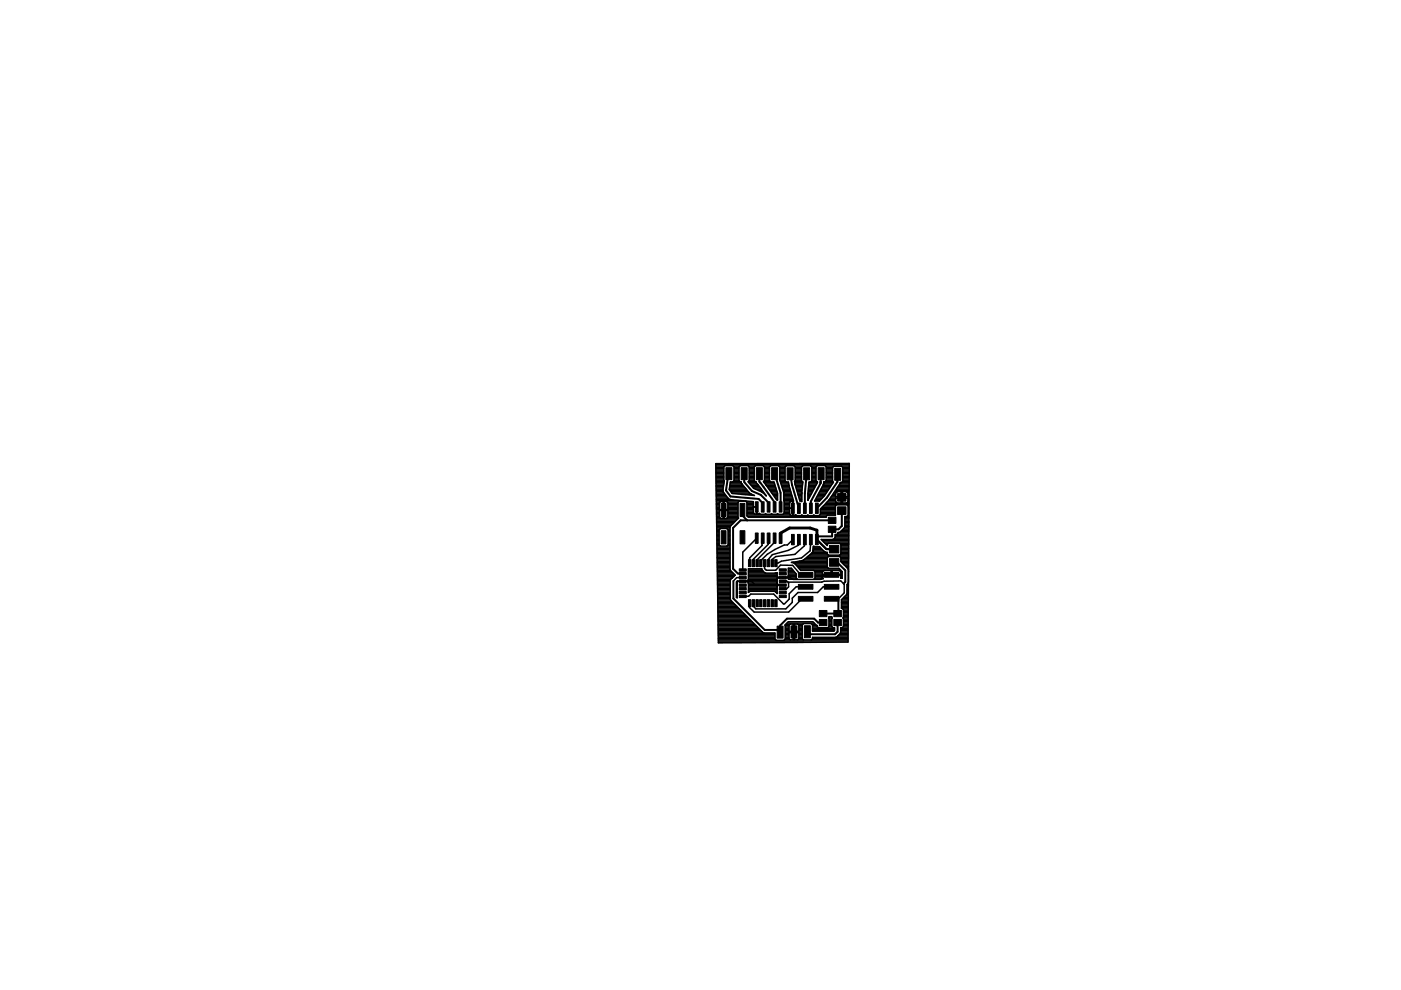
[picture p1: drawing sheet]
<svg xmlns="http://www.w3.org/2000/svg" width="297mm" height="210mm" viewBox="0 0 297 210" stroke-linecap="round" stroke-linejoin="round" font-family="sans-serif">
<g fill="#000" stroke="#000" stroke-width=".21">
<path d="M153.9 99.2h1.3v2.5h-1.3zM157.1 99.2h1.3v2.5h-1.3zM160.4 99.2h1.2v2.5h-1.2zM163.6 99.2h1.3v2.5h-1.3zM166.9 99.2h1.2v2.5h-1.2zM170.4 99.2h1.3v2.5h-1.3zM173.5 99.2h1.2v2.5h-1.2zM177 99.3h1.2v2.5h-1.2zM152.9 106.7h1v2.8h-1zM152.9 112.5h1v2.8h-1zM156.9 106.7h1v2.8h-1zM156.9 112.5h1v2.8h-1z"/>
<path d="M158.7 118.7h.5v1.4h-.5zM159.5 118.7h.5v1.4h-.5zM160.1 106.4h.6v2.2h-.6zM160.1 113h.6v2.2h-.6zM160.3 118.7h.5v1.4h-.5zM161.1 118.7h.5v1.4h-.5zM161.4 113h.6v2.2h-.6zM161.4 106.4h.6v2.2h-.6zM161.9 118.7h.5v1.4h-.5zM162.7 118.7h.5v1.4h-.5zM162.7 113h.6v2.2h-.6zM162.7 106.4h.6v2.2h-.6z"/>
<path d="M163.5 118.7h.5v1.4h-.5zM163.9 113h.6v2.2h-.6zM163.9 106.4h.6v2.2h-.6zM164.3 118.7h.5v1.4h-.5zM165.2 113h.6v2.2h-.6zM165.2 106.4h.6v2.2h-.6zM167.8 106.7h.6v2.2h-.6zM167.8 113.3h.6v2.2h-.6zM169.1 113.3h.6v2.2h-.6zM169.1 106.7h.6v2.2h-.6zM170.3 113.3h.6v2.2h-.6zM170.3 106.7h.6v2.2h-.6z"/>
<path d="M171.6 113.3h.6v2.2h-.6zM171.6 106.7h.6v2.2h-.6zM172.9 113.3h.6v2.2h-.6zM172.9 106.7h.6v2.2h-.6zM175.6 109.7h1.6v1.3h-1.6zM175.6 111.6h1.6v1.3h-1.6zM175.9 115.6h1.9v1.6h-1.9zM175.9 118.4h1.9v1.7h-1.9zM177.6 107.5h1.8v1.6h-1.8zM177.6 104.6h1.8v1.7h-1.8zM156.7 126.2h1.5v.5h-1.5zM156.7 125.4h1.5v.5h-1.5z"/>
<path d="M156.7 124.6h1.5v.5h-1.5zM156.7 123.8h1.5v.5h-1.5zM156.7 123h1.5v.5h-1.5zM156.7 122.2h1.5v.5h-1.5zM156.7 121.4h1.5v.5h-1.5zM156.7 120.6h1.5v.5h-1.5zM158.7 127.1h.5v1.5h-.5zM159.5 127.1h.5v1.5h-.5zM160.3 127.1h.5v1.5h-.5zM161.1 127.1h.5v1.5h-.5zM161.9 127.1h.5v1.5h-.5zM162.7 127.1h.5v1.5h-.5z"/>
<path d="M163.5 127.1h.5v1.5h-.5zM164.3 127.1h.5v1.5h-.5zM164.8 132.8h1.2v2.5h-1.2zM165.2 120.6h1.5v.5h-1.5zM165.2 121.4h1.5v.5h-1.5zM165.2 122.2h1.5v.5h-1.5zM165.2 123h1.5v.5h-1.5zM165.2 123.8h1.5v.5h-1.5zM165.2 124.6h1.5v.5h-1.5zM165.2 125.4h1.5v.5h-1.5zM165.2 126.2h1.5v.5h-1.5zM167.7 132.7h1.3v2.6h-1.3z"/>
<path d="M170.5 132.7h1.3v2.5h-1.3zM169.3 126.4h3.1v1.1h-3.1zM169.3 123.9h3.1v1h-3.1zM169.3 121.4h3.1v1h-3.1zM173.7 129.4h1.6v1.3h-1.6zM173.7 131.3h1.6v1.4h-1.6zM174.8 126.4h3.1v1.1h-3.1zM174.8 123.9h3.1v1h-3.1zM174.8 121.4h3.1v1h-3.1zM176.8 129.4h1.6v1.3h-1.6zM176.8 131.3h1.6v1.4h-1.6z"/>
</g>
<g fill="none" stroke="#000" stroke-width=".32">
<path d="M151.8 98.3h28.3l-.3 37.8-27.5 .2zM151.8 98.8h1.8M151.8 98.5h28.3M151.8 99.9h1.7M151.8 99.6h1.7M151.8 99.4h1.7M151.8 99.1h1.7M155.5 98.8h1.4M155.6 99.9h1.1M155.6 99.6h1.1M155.6 99.4h1.1M155.6 99.1h1.1"/>
<path d="M158.7 98.8h1.4M158.9 99.9h1M158.9 99.6h1M158.9 99.4h1M158.9 99.1h1M161.9 98.8h1.4M162.1 99.9h1M162.1 99.6h1M162.1 99.4h1M162.1 99.1h1M165.1 98.8h1.5M165.3 99.9h1.1"/>
<path d="M165.3 99.6h1.1M165.3 99.4h1.1M165.3 99.1h1.1M168.4 98.8h1.7M168.6 99.9h1.3M168.6 99.6h1.3M168.6 99.4h1.3M168.6 99.1h1.3M171.9 98.8h1.3M172.1 99.9h.9M172.1 99.6h.9M172.1 99.4h.9"/>
<path d="M172.1 99.1h.9M175 98.8h5.1M175.2 99.9h1.3M175.2 99.6h1.3M175.2 99.4h1.3M175.2 99.1h1.3M178.7 99.1h1.4M178.7 99.9h1.4M178.7 99.6h1.4M178.7 99.4h1.4M151.8 100.4h1.7M151.8 100.2h1.7"/>
<path d="M151.8 101.8h1.7M151.8 101.5h1.7M151.8 101.3h1.7M151.8 101h1.7M151.8 100.7h1.7M151.8 103.4h1.5M151.8 103.2h1.6M151.8 102.9h1.6M151.8 102.6h1.7M151.8 102.4h1.7M151.8 102.1h1.7M151.8 104.3h1.5"/>
<path d="M151.8 104.8h1.9M151.8 104.5h1.7M151.8 104h1.5M151.8 103.7h1.5M151.9 105.3h2.2M151.9 105.6h2.4M151.9 105.9h2.9l4.9 .5v2.4l.4 .2 .9-.1M151.9 106.2h5.7M151.9 105.1h2M151.9 107h.6M151.9 107.8h.6M151.9 107.5h.6"/>
<path d="M151.9 107.3h.6M151.9 106.7h.6M151.9 106.4h.7M151.9 109.2h.6M151.9 108.9h.6M151.9 108.6h.6M151.9 108.4h.6M151.9 108.1h1.4M151.9 110.8h3.7M151.9 110.5h4M151.9 110.3h4.2M151.9 110h4.5"/>
<path d="M151.9 109.7h.7M151.9 109.5h.6M152 112.2h.6M152 111.9h2.8M152 111.6h2.8M152 111.4h3.1M152 111.1h3.3M152 113.5h.5M152 113.3h.5M152 113h.5M152 112.7h.5M152 112.5h.5"/>
<path d="M152 114.4h.5M152 115.2h.5M152 114.9h.5M152 114.6h.5M152 114.1h.5M152 113.8h.5M152 116h2.8M152 116.5h2.8M152 116.3h2.8M152 115.7h.7M152 115.4h.5M152 118.2h2.8"/>
<path d="M152 117.9h2.8M152 117.6h2.8M152 117.4h2.8M152 117.1h2.8M152 116.8h2.8M152.1 119.3h2.7M152.1 119.5h2.7M152.1 119h2.7M152.1 118.7h2.7M152.1 118.4h2.7M152.1 119.8h2.7M152.5 112.3l.2-.2h1.4l.3 .2v3.2l-.3 .3h-1.4l-.2-.3z"/>
<path d="M152.6 106.5l.7-.2v3.6h-.5l-.3-.2v-1.5h1.8v1.4l-.1 .3h-.7v-3.6h.6l.2 .3v1.4h-1.8zM153.2 104l.4-2-.1-3 .2-.3h1.7l.2 .3v2.9l-.2 .3h-.5l-.3 1.6 .6 .8 4.8 .5-.8-.3M153.2 104l.1 .3M153.2 104h.1M153.3 104.3l1.3 1.6M153.3 104.3h.1M153.3 107h.2M153.3 109.7h.2M153.3 109.5h.2M153.3 109.2h.2M153.3 108.9h.2M153.3 108.6h.2"/>
<path d="M153.3 108.4h.2M153.3 107.8h.2M153.3 107.5h.2M153.3 107.3h.2M153.3 106.7h.2M153.3 106.4h.2M153.5 108.1h3M154.2 115.7h.6M154.2 112.2h.6M154.2 106.4h2.3M154.3 105.6h.1M154.3 109.7h2.2"/>
<path d="M154.3 107h2.2M154.3 109.5h2.2M154.3 109.2h2.2M154.3 108.9h2.2M154.3 108.6h2.2M154.3 108.4h2.2M154.3 107.8h2.2M154.3 107.5h2.2M154.3 107.3h2.2M154.3 106.7h2.2M154.4 114.4h.4M154.4 115.2h.4"/>
<path d="M154.4 115.4h.4M154.4 114.9h.4M154.4 114.6h.4M154.4 114.1h.4M154.4 113.8h.4M154.4 113.5h.4M154.4 113.3h.4M154.4 113h.4M154.4 112.7h.4M154.4 112.5h.4M154.6 103.7h3.6M154.7 105.9h.1"/>
<path d="M154.7 103.4h3.3M154.7 103.2h3.1M154.7 104h3.8M154.7 102.9h2.8M154.8 102.6h2.5M154.8 102.4h2.3M155 104.3h3.7M155.2 104.5h3.7M155.4 102.1h1.5M155.6 101.8h1.1M155.6 101.5h1.1M155.6 101.3h1.1"/>
<path d="M155.6 101h1.1M155.6 100.7h1.1M155.6 100.4h1.1M155.6 100.2h1.1M156.5 109.7l.1 .1-1.8 2v8.9l1.1 1.3-1 .8M157.1 102.3v-.1l-.4-.3v-2.9l.3-.3h1.6l.3 .3v2.9l-.3 .3 1.2 1.3 1.9 .9M157.1 102.3l.1 .3M157.2 104.8h2.2M157.2 102.6l1.7 1.9M158.3 106.4h1.4M158.4 107h1.3M158.4 109.2h9.1"/>
<path d="M158.4 108.9h1.5M158.4 108.6h1.3M158.4 108.4h1.3M158.4 108.1h1.3M158.4 107.8h1.3M158.4 107.5h1.3M158.4 107.3h1.3M158.4 106.7h1.3M158.5 109.5h16.7M158.7 102.1h1.4M158.8 102.4h1.6M158.9 101.8h1"/>
<path d="M158.9 101.5h1M158.9 101.3h1M158.9 101h1M158.9 100.7h1M158.9 100.4h1M158.9 100.2h1M158.9 104.5l.1 .1M159 104.6h.1M159 104.6l.2 .2M159 102.6h1.5M159.2 104.8h.1M159.3 102.9h1.5"/>
<path d="M159.5 103.2h1.5M159.7 103.4h1.5M159.7 107.5h.7v1.5M160.2 103.7h1.2M160.4 114.1l-2.9 3v3.8M160.4 108.9h.1M160.4 108.6h.1M160.4 108.4h.1M160.4 108.1h.1M160.4 107.8h.1M160.4 107.5h.1M160.8 104h.8"/>
<path d="M161 108.9h.1M161.4 104.3h.4M161.6 115.6h-.1M161.7 104.4h.1M161.7 114.1l-.1 .1-.1 1.5-2.6 2.6v1.1M161.8 104.5h.2M161.9 102.1h1.4M162.1 102.4h2M162.1 101.8h1M162.1 101.5h1M162.1 101.3h1M162.1 101h1"/>
<path d="M162.1 100.7h1M162.1 100.4h1M162.1 100.2h1M162.1 104.8h.1M162.1 119.4v1.1l.4 .4h2l1-1.1 2.6 .1 1.7 2h1M162.3 102.6h1.9M162.4 102.8l-.5-.7 .2-.2v-2.9l-.3-.3h-1.6l-.3 .3v2.9l.4 .3 2.2 2.9-.8-.7M162.4 102.8h.1M162.4 102.8l.1 .1M162.4 105.1h.1M162.5 102.9v.1M162.5 102.9h1.8"/>
<path d="M162.5 103l2.3 3v-1.4l-.7-2.4h-.7l-.3-.3v-2.9l.3-.3h1.7l.2 .3v2.7l.8 2.6M162.5 103h.1M162.7 103.2h1.7M162.9 103.4h1.6M163 114.1l-.1 1.3-3.2 3.2v.8M163 103.7h1.6M163.2 104h1.5M163.4 104.3h1.3M163.6 104.5h1.2M163.8 104.8h1M164 105.1h.8M164.2 105.3h.6"/>
<path d="M164.2 114.1v.9l-3.7 3.7v.7M164.4 105.6h.4M164.6 105.9h.2M165.3 101.5h1.1M165.3 101.3h1.1M165.3 101h1.1M165.3 100.7h1.1M165.3 100.4h1.1M165.3 100.2h1.1M165.4 101.8h1M165.4 102.1h1.2M165.5 102.4h1.7"/>
<path d="M165.6 102.6h1.6M165.7 102.9h1.6M165.8 103.2h1.5M165.9 103.4h1.5M165.9 103.7h1.6M166.1 104h1.5M166.1 104.3h1.6M166.1 104.3l.2 4.5-.3 .3h-1l-.1-.2-.2 .2h-1l-.1-.2-.1 .2h-1l-.2-.2-.1 .2h-1l-.2-.2M166.1 108.9h1.3M166.2 105.3h1.8M166.2 105.6h1.9M166.2 105.9h1.9"/>
<path d="M166.2 105.1h1.7M166.2 104.8h1.6M166.2 104.5h1.5M166.2 106.2h2M166.3 107h1.1M166.3 108.6h1.1M166.3 108.4h1.1M166.3 108.1h1.1M166.3 107.8h1.1M166.3 107.5h1.1M166.3 107.3h1.1M166.3 106.7h1.1"/>
<path d="M166.3 106.4h1.2M167.3 102.9v.2M167.3 103.1l1 3.2h-.6l-.2 .1M167.4 107.8h.7M167.4 108.9l.2 .3M167.5 106.4l-.1 2.5M167.6 109.2h1.1M168.1 106.3v3M168.1 107h.1M168.1 109.2h.1M168.1 108.9h.1M168.1 108.6h.1"/>
<path d="M168.1 108.4h.1M168.1 108.1h.1M168.1 107.8h.1M168.1 107.5h.1M168.1 107.3h.1M168.1 106.7h.1M168.1 106.4h.1M168.1 114.4l-1.2 1.1h-.6l-2 1-1.6 1-1.4 1.3v.6M168.2 119.3l.2 .1M168.4 119.4h.1M168.4 119.4l.2 .1M168.5 102.1l.1-.2v-2.9l-.3-.3h-1.6l-.3 .3v2.9l.3 .3h.5l.1 .7"/>
<path d="M168.5 102.1l1.1 4.1 .4 .1v-1.6l.2-2.5M168.5 102.1h1.6M168.5 102.4h1.7M168.6 102.6h1.6M168.6 119.5l1.2 1.4h2.8l.2 .3v1.4l-.2 .2 1.9-.1M168.6 119.5h6.8M168.6 101.8h1.3M168.6 101.5h1.3M168.6 101.3h1.3M168.6 101h1.3M168.6 100.7h1.3M168.6 100.4h1.3"/>
<path d="M168.6 100.2h1.3M168.6 102.9h1.5M168.7 109.2h.1M168.7 103.2h1.4M168.8 103.4h1.3M168.8 119.8h6.6M168.9 103.7h1.2M169 104h1M169 104.3h1M169.1 104.5h.9M169.2 104.8h.8M169.3 105.1h.7"/>
<path d="M169.4 105.3h.6M169.4 114.4l-.1 1.2-2.2 1.1-3.4 .9-.8 1v.8M169.4 119h6M169.4 105.6h.6M169.5 105.9h.5M169.6 106.2h.4M170.2 118.9h.1M170.2 118.9l-2.4 .4h7.6M170.2 102.2h.1M170.2 102.2l-.3-.3v-2.9l.3-.3h1.7l.2 .3v2.9l-.2 .3h-.4l-.2 3.9M170.4 118.7h5M170.6 114.4v1.3l-2.1 1.8-4 .5-.8 .6v.8"/>
<path d="M170.7 118.4h4.7M171 118.2h4.5M171.3 105.3h.4M171.3 105.6h.2M171.3 105.9h.1M171.3 105.1h.5M171.3 104.8h.7M171.3 104.5h.8M171.3 106v.1M171.3 104.3h1M171.4 105.9l-.1 .1M171.4 117.9h8.5"/>
<path d="M171.4 104h1M171.4 103.7h1.2M171.4 103.4h1.3M171.4 103.2h1.4M171.5 102.9h1.5M171.5 102.6h1.6M171.5 102.4h1.8M171.7 117.6h3.9M171.9 114.4l-.2 2.4-1.8 1.5-4.2 .7-.8 .4h-.4M172 102.1h1.2M172 117.4h3.4M172 117.3l.1 .1"/>
<path d="M172 117.3l-1.8 1.6M172.1 101.8h.9M172.1 101.5h.9M172.1 101.3h.9M172.1 101h.9M172.1 100.7h.9M172.1 100.4h.9M172.1 100.2h.9M172.2 117.2h.1M172.2 117.2l-.2 .1M172.3 117.1h2.8M172.3 117h.1"/>
<path d="M172.3 117l-.1 .2M172.4 116.7v.1M172.4 116.7l-.1 .3M172.4 116.8h2.2M172.4 116.5h2M172.4 116.3h1.7M172.4 116h1.4M172.7 116l-.1-.2-.2 .1v.8M172.7 106.2h1.1M172.9 105.9h1.2M173 105.6h1.3M173.2 105.3h1.4"/>
<path d="M173.3 105.1h1.5M173.5 104.8h1.5M173.6 104.5h1.6M173.7 116l1.2 1M173.8 104.3h1.6M173.8 109.2h3.3M173.9 104h1.6M173.9 108.9h3.2M173.9 108.6h3.2M173.9 108.4h3.2M173.9 108.1h3.2M174.1 107.8h3"/>
<path d="M174.1 103.7h1.6M174.2 103.4h1.7M174.3 107.5h2.8M174.3 114.6h5.7M174.3 103.2h1.8M174.5 102.9h1.8M174.6 107.3h2.5M174.6 114.9h5.4M174.6 102.6h1.8M174.6 102.5h.1M174.6 102.4h2M174.8 117h.1"/>
<path d="M174.8 107h5.2M174.9 115.2h5.1M175 102.1h1.6M175.1 106.7h4.9M175.2 115.4h.2M175.2 101.8h1.3M175.2 101.5h1.3M175.2 101.3h1.3M175.2 101h1.3M175.2 100.7h1.3M175.2 100.4h1.3M175.2 100.2h1.3"/>
<path d="M175.3 106.4h1.9M175.6 106.2h1.6M175.6 115.2l-.2 .3M175.9 105.9l-2 2v1.2l-.2 .2h-1l-.1-.1-.2 .1h-1l-.1-.1-.2 .1h-.9l-.2-.1-.1 .1h-1l-.2-.1M175.9 105.9h1.3M176 105.6h4M176.2 105.3h3.8M176.4 105.1h.8M176.6 104.8h.6M176.6 114.4h3.4M176.8 104.5h.4M176.9 104.3h3.1"/>
<path d="M177 114.1h3M177.1 113.8h2.9M177.1 113.5h2.9M177.1 107.3v1.9h-1.7l-.2 .5h-16.5l-.3-.3v-2.9l-.3-.2h-1.4l-.2 .2v3.2M177.1 104h2.9M177.2 105.6v.8M177.2 104.5v.8M177.3 103.7h2.7M177.4 107l-.3 .3M177.5 113.3h2.5M177.5 103.4h2.5M177.5 104.2l-.3 .3"/>
<path d="M177.7 113h2.3M177.7 103.2h2.3M177.8 102.9h2.2M178 115.2l.3 .3M178 102.6h2M178.1 117.6h1.8M178.2 102.4h1.8M178.2 102.3l.5-.3v-2.9l-.3-.3h-1.6l-.3 .3v2.9l.2 .2-1.9 2.9-1.1 1.2-1-.1 1.9-3.5v-.5h.3l.3-.3v-2.9l-.3-.3h-1.6l-.3 .3v2.9l.3 .4-1.9 3.6M178.2 102.3h.1M178.2 102.3l-2.3 3.6M178.2 118.2h1.7M178.2 112.7h1.8"/>
<path d="M178.3 115.5v1.9l-.3 .3h-2.4l-.2-.3v-.3l-.5-.1M178.3 116h1.6M178.3 119h1.6M178.3 118.7h1.6M178.3 118.4h1.6M178.3 117.4h1.6M178.3 117.1h1.6M178.3 116.8h1.6M178.3 116.5h1.6M178.3 116.3h1.6M178.3 115.7h1.6M178.3 115.4h1.7"/>
<path d="M178.3 104.2v2.5l-.9-.1-.2-.2M178.3 105.9h.3M178.3 106.4h.3M178.3 106.2h.3M178.3 105.1h.3M178.3 104.8h.3M178.3 104.5h.3M178.5 119.3h1.4M178.5 112.5h1.5M178.6 104.2v2.5l.9-.1 .2-.2M178.6 102.1h1.4M178.7 101.8h1.3"/>
<path d="M178.7 101.5h1.3M178.7 101.3h1.3M178.7 101h1.4M178.7 100.7h1.4M178.7 100.4h1.4M178.7 100.2h1.4M178.8 119.5h1.1M178.8 112.2h1.2M179 119.8h.9M179 111.9h1M179 111.9l-.9 .9-.4 .1-.3 .4h-.3v.6l-.3 .4-2.7 .1 1.3 1.3v-.2M179.1 111.7l-.1 .2"/>
<path d="M179.1 111.6h.9M179.1 111.4h.9M179.1 111.1h.9M179.1 110.8h.9M179.1 110.5h.9M179.1 110.3h.9M179.1 110h.9M179.1 109.7h.9M179.4 104.2l.4 .4v.7M179.6 107l.2 .3M179.6 109.5h.4M179.7 106.4h.3"/>
<path d="M179.8 104.5h.2M179.8 105.6l-.1 .8M179.8 105.9h.2M179.8 106.2h.2M179.8 105.1h.2M179.8 104.8h.2M179.8 107.3v1.9l-.2 .3h-.5v2.2M179.8 109.2h.2M179.8 108.9h.2M179.8 108.6h.2M179.8 108.4h.2M179.8 108.1h.2"/>
<path d="M179.8 107.8h.2M179.8 107.5h.2M179.8 107.3h.2M152.1 120.9h2.8M152.1 120.6h2.7M152.1 120.4h2.7M152.1 120.1h2.7M152.1 121.7h3.5M152.1 122.6h3.2M152.1 122.3h3.4M152.1 122h3.7M152.1 121.5h3.3"/>
<path d="M152.1 121.2h3M152.1 122.8h2.8M152.1 123.9h2.7M152.1 123.6h2.7M152.1 123.4h2.7M152.1 123.1h2.7M152.1 125.6h2.7M152.1 125.3h2.7M152.1 125h2.7M152.1 124.7h2.7M152.1 124.5h2.7M152.1 124.2h2.7"/>
<path d="M152.2 126.9h2.6M152.2 126.6h2.6M152.2 126.4h2.6M152.2 126.1h2.6M152.2 125.8h2.6M152.2 128.3h3.7M152.2 128h3.5M152.2 127.7h3.2M152.2 127.5h2.9M152.2 127.2h2.7M152.2 129.1h4.5M152.2 129.9h5.4"/>
<path d="M152.2 129.6h5.1M152.2 129.4h4.8M152.2 128.8h4.3M152.2 128.5h4M152.2 130.7h6.2M152.2 131.3h6.7M152.2 131h6.4M152.2 130.5h5.9M152.2 130.2h5.6M152.3 131.8h7.2M152.3 132.9h8.3M152.3 132.7h8"/>
<path d="M152.3 132.4h7.7M152.3 132.1h7.4M152.3 131.6h6.9M152.3 134.3h12M152.3 134h9.3M152.3 133.7h9.1M152.3 133.5h8.8M152.3 133.2h8.5M152.3 135.1h12M152.3 135.7h12.2M152.3 135.4h12M152.3 134.8h12"/>
<path d="M152.3 134.6h12M152.3 136.2h18M152.3 135.9h27.5M154.9 122.8v4.5l6.9 6.8 2.5 .1v1.3l.3 .3h1.6l.3-.3-.1-3 .7-.7h5.2l.9 .8v.2l.3 .3h2l.3-.3v-2.1h.5l.1 .3-.1 1.8 .3 .3h.3v.6l-.1 .1h-4.5v-1.3l-.3-.3h-1.7l-.2 .3v2.9l.2 .3h1.7l.3-.3v-.3l5.1-.1 .8-.7v-1.2h.4l.2-.3v-3.6l-.4-.2v-1.9l1.2-1.3M156.1 126.6h.2M156.1 126.4h.2M156.1 126.1h.2M156.1 125.8h.2M156.1 125.6h.2M156.1 125.3h.2M156.1 125h.2M156.1 124.7h.2"/>
<path d="M156.1 124.5h.2M156.1 124.2h.2M156.1 123.9h.2M156.1 123.6h.2M156.2 123.4h.1M156.3 123.2h2.3M156.3 123.5v-.3l-.2 .2v3.2M156.3 123.5v3.3l-.2-.2M156.3 123.5l.1 .1M157.5 123.2l1.9 .1 .7 .8h5.9M157.5 123.2v.1M157.5 122.4l-1.3 .1-.7 .7"/>
<path d="M158.6 123.4h6.2M158.6 123.1h6.2M158.7 120.9h2.9M158.7 122.8h6.1M158.7 121.7h6.1M158.7 122.6h6.1M158.7 125.6h.1M158.7 125.3h6.1M158.7 125h6.1M158.7 124.7h6.1M158.7 124.5h6.1M158.7 124.2h6.1"/>
<path d="M158.7 123.9h6.1M158.7 123.6h6.1M158.7 122.3h6.1M158.7 122h6.1M158.7 121.5h3.5M158.7 121.2h3.2M158.7 120.6h2.8M161.6 120.9l-.1-.3h-2.8v5l.3-.2h5.2l.6 .4M161.6 120.9l.7 .6h2.3M164.4 121.5h.1M164.5 125.6h.3M164.6 121.5h.1"/>
<path d="M164.7 121.5h.1M164.8 123.7v2.1M164.8 121.4v1.4M164.8 122.8v.9M164.8 121.4l-.2 .1M164.8 125.8h.1M165.1 122.4l-.4 .4v.9l.3 .4M166 123.2h.8l.4 .4M166 124.1h-.1M166 122.4v.1M166.3 135.7h4M166.5 135.1h.8"/>
<path d="M166.5 135.4h.8M166.5 134.8h.8M166.5 134.6h.8M166.5 134.3h.8M166.5 134h1.7M166.5 133.7h.8M166.5 133.5h.8M166.5 133.2h.8M166.5 132.9h.8M166.5 132.7h.8M166.6 132.4h.9M166.9 132.1h5.7"/>
<path d="M167.1 122.6h1.7M167.1 122.3h1.7M167.2 120.5h.6l1 1.2v.9l.2 .2-1.9-.1zM167.2 120.9h.9M167.2 121.7h1.6M167.2 122h1.6M167.2 121.5h1.4M167.2 121.2h1.2M167.2 120.6h.7M167.2 123.6v.8l-.5 .5-.7-.1M167.2 123.6v-.2h7l.5-.2h3.6l.7 .7v1.8l-1.2 1.3h-1.5M167.3 132.7v1.1h2.1v-1.1"/>
<path d="M167.3 132.7l.2-.4h.7v3.4M167.6 135.7l-.3-.4v-1.2h2.1v1.2l-.4 .4M168.2 135.1h.3M168.2 135.4h.3M168.2 134.8h.3M168.2 134.6h.3M168.2 134.3h.3M168.2 133.7h.3M168.2 133.5h.3M168.2 133.2h.3M168.2 132.9h.3M168.2 132.7h.3"/>
<path d="M168.2 132.4h.3M168.5 134h1.6M169 120.1h6.4M169.2 132.4h1M169.3 120.4h6.2M169.4 135.4h.7M169.4 135.1h.7M169.4 132.7l-.3-.4h-.6v3.4M169.4 134.8h.7M169.4 134.6h.7M169.4 134.3h.7M169.4 133.7h.7"/>
<path d="M169.4 133.5h.7M169.4 133.2h.7M169.4 132.9h.7M169.4 132.7h.7M169.5 120.6h8.5M169.7 120.9h8.6M170.8 127h-.8l-2.8 2.8h-7.3l-1-1v-.9M170.8 124.4h-2l-1.5 1.5v1.1l-1 1h-.2l-2.1-2h-4.8l-.5 .4h-1.2M172 135.7h7.8M172.2 132.4h.7M172.3 135.4h7.5M172.3 133.7h4.5"/>
<path d="M172.3 133.5h4.6M172.3 133.2h4.6M172.3 132.9h1M172.3 132.7h.9M172.8 121.2h1.6M172.8 121.7h5.7M172.8 122.6h1.6M172.8 122.3h1.6M172.8 122h1.6M172.8 121.5h1.6M174.4 121.8v-.6l.2-.2h1.6v1h-1.8l.1 .7M174.5 122.7h.1"/>
<path d="M175.7 132.9h.7M175.7 131h.7M175.8 131.8h.5M175.8 132.7h.5M175.8 132.4h.5M175.8 132.1h.5M175.8 131.6h.5M175.8 131.3h.5M176.2 121.5h.2M176.2 121.2h.2M176.3 124.4h-1.8l-1.2 1.2h-4.1l-1.2 1.2v.9l-1.4 1.4h-6.3l-.6-.6v-.6M176.3 121.9l-1.3-.1-1.1 1.1h-5.7l-.8-.5h-2.6"/>
<path d="M177.2 135.1h2.6M177.6 134.8h2.2M177.9 134.6h1.9M178.2 134.3h1.6M178.2 122.5v.1M178.2 122.6h.3M178.2 134h1.6M178.2 133.7h1.6M178.2 133.5h1.6M178.2 133.2h1.6M178.2 121.2h.3M178.3 121.8v-.5l-.3-.3h-1.6v1h1.9l-.1 .5"/>
<path d="M178.3 122.3h.2M178.3 122h.2M178.3 121.5h.2M178.4 122.6h.1M178.4 128.8h1.5M178.4 128.5h1.5M178.4 128.3h1.5M178.4 128h1.5M178.4 127.7h1.5M178.4 127.5h1.5M178.4 127.2h1.5M178.5 122.6h.1"/>
<path d="M178.5 122.6v-1.4l-.7-.7h-2.2l-.2-.3v-1.9l.2-.3h2.4l.3 .3v.8l1.5 1.5 .1 2.9-.3 .4v1.9M178.6 126.9h1.3M178.7 129.1h1.2M178.8 132.9h1M178.8 131h1M178.8 130.7h1M178.8 131.8h1M178.8 132.7h1M178.8 132.4h1M178.8 132.1h1M178.8 131.6h1M178.8 131.3h1"/>
<path d="M178.8 130.5h1M178.8 130.2h1.1M178.8 129.9h1.1M178.8 129.6h1.1M178.8 129.4h1.1M178.9 126.6h1M179.2 126.4h.7M179.3 120.1h.6M179.5 126.1h.4M179.6 120.4h.3M179.6 125.8h.3M179.6 125.6h.3"/>
<path d="M179.6 125.3h.3M179.6 125h.3M179.6 124.7h.3M179.6 124.5h.3M179.6 124.2h.3M179.6 123.9h.3M179.8 123.6h.1M179.8 120.6h.1M179.9 120.9h.1M179.9 122.8h.1M179.9 121.7h.1M179.9 122.6h.1"/>
<path d="M179.9 123.4h.1M179.9 123.1h.1M179.9 122.3h.1M179.9 122h.1M179.9 121.5h.1M179.9 121.2h.1"/>
</g>
<path d="M165.5 114.1v-1.1l1.9-1h4.3l1.5 .4v2" fill="none" stroke="#000" stroke-width=".61"/>
<g fill="none" stroke="#000" stroke-width=".42">
<path d="M154.5 100.4l-.6 3.6 1 1.3 5.9 .5 .9 .9v.8M157.4 108.1v1.2l1 1M157.8 100.4v1.8l1.6 1.9 1.9 .8 1.7 1.7v.9M161 100.4v1.7l3.2 4.4v1M164.2 100.4l1.3 4.1v3M167.5 100.5l.4 2.3 1.5 5M171 100.5l-.4 4.1v3.2M173.2 114.4l2 2h1.6M173.2 114.4v.3h.2M174.1 100.4l-.1 2.1-2.1 3.8v1.5M175.2 116.4h1.6l.1 .2M176.4 112.2v1.5h-3.2"/>
<path d="M176.4 112.2h.1M176.4 110.3h-19.4l-1.6 1.6v8.7l1 1h1.1M176.8 119.3h.7l1.7 1.6v2.5l-.3 .3M177.6 100.6l-.1 1.6-2.2 3.3-2.1 2.3M178.5 108.3v3.2l-.7 .7h-1.4M155.5 123.2v3.7l6.6 6.7h2.8l.5 .4v-1.4l1.5-1.4h5.7l.8 .8h1.1M177.6 132v1.9l-.5 .6h-5.4l-.5-.6M177.8 127l-.1 3.1h-3.2"/>
</g>
</svg>
